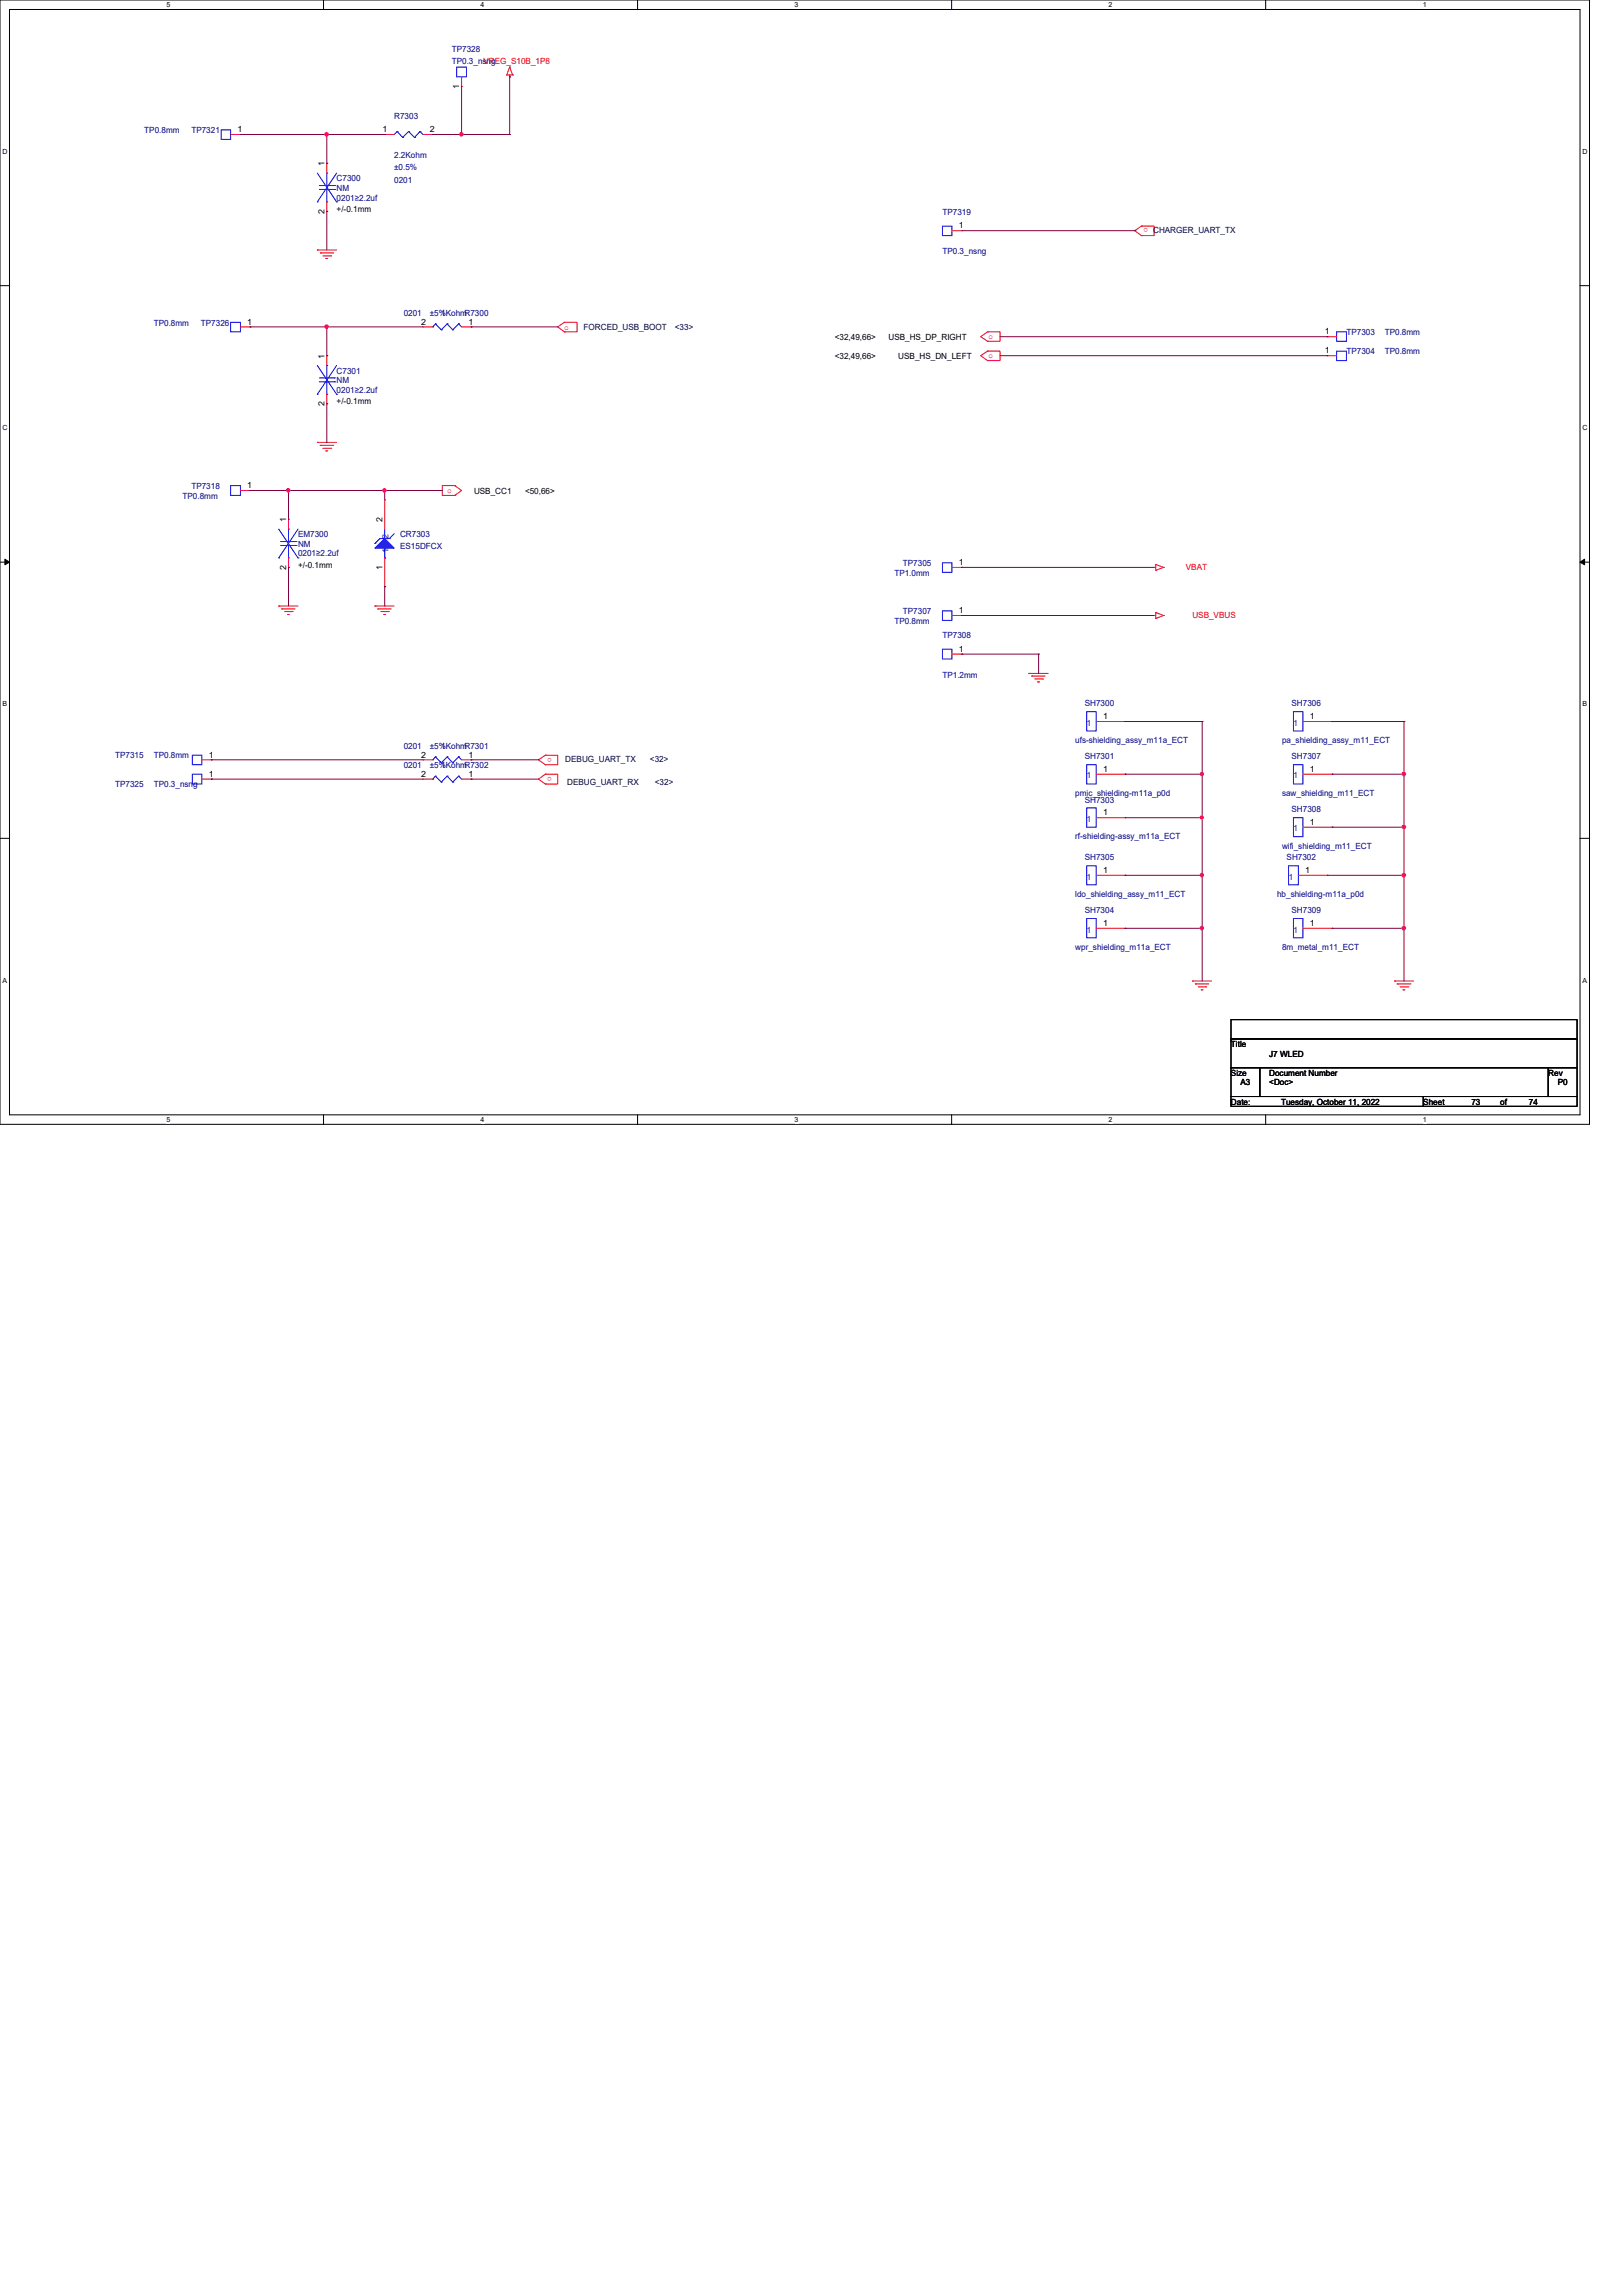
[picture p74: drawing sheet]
<svg xmlns="http://www.w3.org/2000/svg" width="210mm" height="297mm" viewBox="0 0 210 297" stroke-linecap="round" stroke-linejoin="round" font-family="sans-serif">
<defs><g id="words">
<g font-size="1.1" fill="#000080">
<text x="58.5" y="6.8">TP7328</text>
<text x="58.5" y="8.3">TP0.3_nsng</text>
<text x="18.7" y="17.2">TP0.8mm</text>
<text x="24.8" y="17.2">TP7321</text>
<text x="51" y="15.4">R7303</text>
<text x="43.6" y="23.5">C7300</text>
<text x="51" y="20.4">2.2Kohm</text>
<text x="51" y="22.1">±0.5%</text>
<text x="51" y="23.7">0201</text>
<text x="43.6" y="24.7">NM</text>
<text x="43.6" y="26">0201≥2.2uf</text>
<text x="122" y="27.8">TP7319</text>
<text x="122" y="32.9">TP0.3_nsng</text>
<text x="52.2" y="40.9">0201</text>
<text x="55.6" y="40.9">±5%</text>
<text x="57.1" y="40.9">1KohmR7300</text>
<text x="19.9" y="42.1">TP0.8mm</text>
<text x="26" y="42.1">TP7326</text>
<text x="174.2" y="43.3">TP7303</text>
<text x="174.2" y="45.8">TP7304</text>
<text x="179.2" y="43.3">TP0.8mm</text>
<text x="179.2" y="45.8">TP0.8mm</text>
<text x="43.6" y="48.3">C7301</text>
<text x="43.6" y="49.6">NM</text>
<text x="43.6" y="50.8">0201≥2.2uf</text>
<text x="23.6" y="64.5">TP0.8mm</text>
<text x="24.8" y="63.3">TP7318</text>
<text x="38.6" y="69.5">EM7300</text>
<text x="38.6" y="70.7">NM</text>
<text x="38.6" y="72">0201≥2.2uf</text>
<text x="51.8" y="69.5">CR7303</text>
<text x="51.8" y="71">ES15DFCX</text>
<text x="115.7" y="74.5">TP1.0mm</text>
<text x="116.8" y="73.2">TP7305</text>
<text x="115.7" y="80.7">TP0.8mm</text>
<text x="116.8" y="79.5">TP7307</text>
<text x="122" y="82.5">TP7308</text>
<text x="122" y="87.7">TP1.2mm</text>
<text x="140.4" y="91.4">SH7300</text>
<text x="167.1" y="91.4">SH7306</text>
<text x="14.9" y="98.1">TP7315</text>
<text x="14.9" y="101.9">TP7325</text>
<text x="19.9" y="98.1">TP0.8mm</text>
<text x="19.9" y="101.9">TP0.3_nsng</text>
<text x="52.2" y="99.4">0201</text>
<text x="52.2" y="96.9">0201</text>
<text x="55.6" y="99.4">±5%</text>
<text x="55.6" y="96.9">±5%</text>
<text x="57.1" y="99.4">1KohmR7302</text>
<text x="57.1" y="96.9">1KohmR7301</text>
<text x="139.1" y="96.1">ufs-shielding_assy_m11a_ECT</text>
<text x="140.4" y="98.3">SH7301</text>
<text x="165.9" y="96.1">pa_shielding_assy_m11_ECT</text>
<text x="167.1" y="98.3">SH7307</text>
<text x="139.1" y="103">pmic_shielding-m11a_p0d</text>
<text x="140.4" y="103.8">SH7303</text>
<text x="165.9" y="103">saw_shielding_m11_ECT</text>
<text x="167.1" y="105.1">SH7308</text>
<text x="139.1" y="108.6">rf-shielding-assy_m11a_ECT</text>
<text x="140.4" y="111.3">SH7305</text>
<text x="165.9" y="109.8">wifi_shielding_m11_ECT</text>
<text x="166.5" y="111.3">SH7302</text>
<text x="139.1" y="116">ldo_shielding_assy_m11_ECT</text>
<text x="140.4" y="118.2">SH7304</text>
<text x="165.3" y="116">hb_shielding-m11a_p0d</text>
<text x="167.1" y="118.2">SH7309</text>
<text x="139.1" y="122.9">wpr_shielding_m11a_ECT</text>
<text x="165.9" y="122.9">8m_metal_m11_ECT</text>
</g>
<g font-size="1.1">
<text x="59.4" y="11.5" transform="rotate(-90 59.4 11.5)">1</text>
<text x="30.7" y="17.1">1</text>
<text x="49.5" y="17.1">1</text>
<text x="55.6" y="17.1">2</text>
<text x="42" y="21.5" transform="rotate(-90 42 21.5)">1</text>
<text x="42" y="27.6" transform="rotate(-90 42 27.6)">2</text>
<text x="43.6" y="27.4">+/-0.1mm</text>
<text x="124.1" y="29.5">1</text>
<text x="32" y="42">1</text>
<text x="54.5" y="42">2</text>
<text x="60.6" y="42">1</text>
<text x="42" y="46.4" transform="rotate(-90 42 46.4)">1</text>
<text x="108" y="44">&lt;32,49,66&gt;</text>
<text x="108" y="46.5">&lt;32,49,66&gt;</text>
<text x="115" y="44">USB_HS_DP_RIGHT</text>
<text x="116.2" y="46.5">USB_HS_DN_LEFT</text>
<text x="171.4" y="43.3">1</text>
<text x="171.4" y="45.7">1</text>
<text x="42" y="52.5" transform="rotate(-90 42 52.5)">2</text>
<text x="43.6" y="52.3">+/-0.1mm</text>
<text x="32" y="63.2">1</text>
<text x="61.3" y="63.9">USB_CC1</text>
<text x="67.9" y="63.9">&lt;50,66&gt;</text>
<text x="37" y="67.6" transform="rotate(-90 37 67.6)">1</text>
<text x="49.5" y="67.6" transform="rotate(-90 49.5 67.6)">2</text>
<text x="37" y="73.7" transform="rotate(-90 37 73.7)">2</text>
<text x="38.6" y="73.5">+/-0.1mm</text>
<text x="49.5" y="73.7" transform="rotate(-90 49.5 73.7)">1</text>
<text x="124.1" y="73.1">1</text>
<text x="124.1" y="79.3">1</text>
<text x="124.1" y="84.3">1</text>
<text x="142.7" y="93">1</text>
<text x="169.5" y="93">1</text>
<text x="27" y="98">1</text>
<text x="27" y="100.5">1</text>
<text x="54.5" y="100.5">2</text>
<text x="54.5" y="98">2</text>
<text x="60.6" y="100.5">1</text>
<text x="60.6" y="98">1</text>
<text x="142.7" y="99.9">1</text>
<text x="169.5" y="99.9">1</text>
<text x="142.7" y="105.5">1</text>
<text x="169.5" y="106.7">1</text>
<text x="142.7" y="112.9">1</text>
<text x="168.9" y="112.9">1</text>
<text x="142.7" y="119.8">1</text>
<text x="169.5" y="119.8">1</text>
<text x="159.3" y="135.5">Title</text>
<text x="164.3" y="136.7">J7 WLED</text>
<text x="159.3" y="139.2">Size</text>
<text x="159.3" y="142.9">Date:</text>
<text x="160.5" y="140.4">A3</text>
<text x="164.3" y="139.2">Document Number</text>
<text x="164.3" y="140.4">&lt;Doc&gt;</text>
<text x="165.8" y="142.9">Tuesday, October 11, 2022</text>
<text x="184.2" y="142.9">Sheet</text>
<text x="190.4" y="142.9">73</text>
<text x="194.1" y="142.9">of</text>
<text x="197.9" y="142.9">74</text>
<text x="200.4" y="139.2">Rev</text>
<text x="201.6" y="140.4">P0</text>
</g>
<g font-size="1.1" fill="#f00">
<text x="62.6" y="8.3">VREG_S10B_1P8</text>
<text x="148.6" y="29.5" transform="rotate(-180 148.6 29.5)">o</text>
<text x="73" y="42.6">o</text>
<text x="127.9" y="43.9">o</text>
<text x="127.9" y="46.4">o</text>
<text x="57.9" y="63.8">o</text>
<text x="153.5" y="73.7">VBAT</text>
<text x="154.3" y="80">USB_VBUS</text>
<text x="71.4" y="98" transform="rotate(-180 71.4 98)">o</text>
<text x="71.4" y="100.5" transform="rotate(-180 71.4 100.5)">o</text>
</g>
<g font-size="1.1" fill="#000040">
<text x="149.2" y="30.2">CHARGER_UART_TX</text>
<text x="75.5" y="42.8">FORCED_USB_BOOT</text>
<text x="87.3" y="42.8">&lt;33&gt;</text>
<text x="73.2" y="98.6">DEBUG_UART_TX</text>
<text x="73.4" y="101.6">DEBUG_UART_RX</text>
<text x="84.1" y="98.6">&lt;32&gt;</text>
<text x="84.8" y="101.6">&lt;32&gt;</text>
</g>
<g font-size="1.1" fill="#004080">
<text x="50.3" y="71.5" transform="rotate(-90 50.3 71.5)">1</text>
<text x="50.3" y="69.7" transform="rotate(-90 50.3 69.7)">2</text>
<text x="140.6" y="93.9">1</text>
<text x="167.3" y="93.9">1</text>
<text x="140.6" y="100.7">1</text>
<text x="167.3" y="100.7">1</text>
<text x="140.6" y="106.3">1</text>
<text x="167.3" y="107.6">1</text>
<text x="140.6" y="113.8">1</text>
<text x="166.8" y="113.8">1</text>
<text x="140.6" y="120.6">1</text>
<text x="167.3" y="120.6">1</text>
</g>
<g font-size=".9">
<text x="21.5" y=".9">5</text>
<text x="62.2" y=".9">4</text>
<text x="102.8" y=".9">3</text>
<text x="143.5" y=".9">2</text>
<text x="184.1" y=".9">1</text>
<text x=".3" y="19.9">D</text>
<text x="204.8" y="19.9">D</text>
<text x=".3" y="55.6">C</text>
<text x="204.8" y="55.6">C</text>
<text x=".3" y="91.4">B</text>
<text x="204.8" y="91.4">B</text>
<text x=".3" y="127.1">A</text>
<text x="204.8" y="127.1">A</text>
<text x="21.5" y="145.2">5</text>
<text x="62.2" y="145.2">4</text>
<text x="102.8" y="145.2">3</text>
<text x="143.5" y="145.2">2</text>
<text x="184.1" y="145.2">1</text>
</g>
</g></defs>
<path d="M0 0h205.7v145.5h-205.7zM1.2 1.2h203.3v143h-203.3z" fill="none" stroke="#000" stroke-width=".13"/>
<g fill="#fff">
<path d="M21.5 .1h.6v1h-.6z"/>
<path d="M21.5 144.4h.6v1h-.6z"/>
</g>
<path d="M41.9 0v1.2M41.9 144.2v1.3" fill="none" stroke="#000" stroke-width=".13"/>
<g fill="#fff">
<path d="M62.2 .1h.5v1h-.5z"/>
<path d="M62.2 144.4h.5v1h-.5z"/>
</g>
<path d="M82.5 0v1.2M82.5 144.2v1.3" fill="none" stroke="#000" stroke-width=".13"/>
<g fill="#fff">
<path d="M102.8 .1h.5v1h-.5z"/>
<path d="M102.8 144.4h.5v1h-.5z"/>
</g>
<path d="M123.1 0v1.2M123.1 144.2v1.3" fill="none" stroke="#000" stroke-width=".13"/>
<g fill="#fff">
<path d="M143.5 .1h.5v1h-.5z"/>
<path d="M143.5 144.4h.5v1h-.5z"/>
</g>
<path d="M163.8 0v1.2M163.8 144.2v1.3" fill="none" stroke="#000" stroke-width=".13"/>
<g fill="#fff">
<path d="M184.1 .1h.5v1h-.5z"/>
<path d="M184.1 144.4h.5v1h-.5z"/>
<path d="M.3 19.1h.7v1h-.7z"/>
<path d="M204.8 19.1h.6v1h-.6z"/>
<path d="M.3 54.8h.7v1h-.7z"/>
<path d="M204.8 54.8h.6v1h-.6z"/>
</g>
<path d="M0 37h1.2M204.5 37h1.2" fill="none" stroke="#000" stroke-width=".13"/>
<g fill="#fff">
<path d="M.3 90.6h.6v1h-.6z"/>
<path d="M204.8 90.6h.6v1h-.6z"/>
</g>
<path d="M0 72.7h1.2M.6 72.3l.6 .4-.6 .4zM204.5 72.7l.6-.4v.8zM204.5 72.7h1.2" fill="none" stroke="#000" stroke-width=".13"/>
<path d="M.6 72.3l.6 .4-.6 .4zM204.5 72.7l.6-.4v.8z" fill="#000"/>
<g fill="#fff">
<path d="M.3 126.3h.6v1h-.6z"/>
<path d="M204.8 126.3h.6v1h-.6z"/>
</g>
<path d="M0 108.5h1.2M204.5 108.5h1.2M159.3 131.9h44.8v2.5h-44.8zM159.3 134.4h44.8v3.7h-44.8zM159.3 138.1h3.7v3.8h-3.7zM163 138.1h37.4v3.8h-37.4zM200.4 138.1h3.7v3.8h-3.7zM159.3 141.9h24.9v1.2h-24.9zM184.2 141.9h19.9v1.2h-19.9z" fill="none" stroke="#000" stroke-width=".13"/>
<g fill="none" stroke="#f00" stroke-width=".13">
<path d="M49.8 17.4h1.2M49.8 17.4h.1M54.7 17.4h1.3M56 17.4h.1M59.7 11.2h.1M59.7 9.9v1.3M65.6 9.7h.1M65.6 9.7h.7M66 9.9h.1M66 8.7h.1M66 9.7v.2M66 8.7l-.4 1"/>
<path d="M66 8.7l.3 1M66.3 9.7h.1M41.1 32.3h.1M41.1 32.3h2.5M41.4 32.7h1.8M41.4 32.7h.1M41.8 33.1h1M42.2 33.4h.1M42.2 33.4h.2M42.3 21.1h.1M42.3 27.3h.1M42.3 21.1v1.3"/>
<path d="M42.3 26.1v1.2M42.8 33.1h.1M147.7 30.5h.1M147.7 29.3h.1M147.7 29.3h1.7v1.2h-1.7M147.7 29.3l-.8 .5 .8 .7M41.1 57.2h.1M41.1 57.2h2.5M41.4 57.6h1.8M41.4 57.6h.1M41.8 58h1M42.2 58.3h.1"/>
<path d="M42.2 58.3h.2M42.8 58h.1M73 41.7l-.8 .6 .8 .6M73 41.7h.1M73 42.9h.1M73 41.7h1.7v1.2h-1.7M127.8 42.9l-.9 .7 .9 .6M127.8 45.4l-.9 .6 .9 .7M127.8 42.9h.1M127.8 44.2h.1M127.8 42.9h1.6v1.3h-1.6M127.8 45.4h.1"/>
<path d="M127.8 46.7h.1M127.8 45.4h1.6v1.3h-1.6M36.1 78.4h.1M36.1 78.4h2.5M36.4 78.8h1.8M36.4 78.8h.1M36.8 79.1h1M37.2 79.5h.1M37.2 79.5h.3M37.8 79.1h.1M48.5 78.4h2.5M48.5 78.4h.1"/>
<path d="M48.9 78.8h.1M48.9 78.8h1.7M49.3 79.1h.9M49.7 79.5h.1M49.7 79.5h.2M50.2 79.1h.1M58.8 62.8l.9 .7-.9 .6M58.8 62.8h.1M58.8 64.1h.1M58.8 62.8h-1.6v1.3h1.6M123.2 79.6h1.3M124.5 79.6h.1"/>
<path d="M149.4 73.4h.1M149.4 79.6h.1M149.4 73.4h.2M149.4 79.6h.2M149.6 73.8h.1M149.6 73h.1M149.6 79.2h.1M149.6 73v.8M149.6 79.2v.8M149.6 73l1 .4M149.6 79.2l1 .4M150.6 73.4l-1 .4"/>
<path d="M150.6 79.6l-1 .4M150.6 73.4h.1M150.6 79.6h.1M70.6 97.7l-.9 .6 .9 .6M70.6 98.9h.1M70.6 97.7h.1M70.6 97.7h1.6v1.2h-1.6M133.1 87.1h2.5M133.1 87.1h.1M133.5 87.5h.1M133.5 87.5h1.8M133.9 87.8h1"/>
<path d="M134.3 88.2h.1M134.3 88.2h.2M134.9 87.8h.1M149.6 80h.1M54.7 100.8h1.3M54.7 100.8h.1M59.7 100.8h1.3M61 100.8h.1M70.6 100.2l-.9 .6 .9 .6M70.6 101.4h.1M70.6 100.2h.1M70.6 100.2h1.6v1.2h-1.6"/>
<path d="M141.9 100.2h3.7M145.6 100.2h.1M168 113.2h3.7M168.6 100.2h3.8M171.7 113.2h.1M172.4 100.2h.1M154.3 126.9h2.5M154.3 126.9h.1M154.7 127.3h.1M154.7 127.3h1.7M155.1 127.7h.9M155.4 128.1h.1"/>
<path d="M155.4 128.1h.3M156 127.7h.1M180.5 126.9h2.4M180.5 126.9h.1M180.8 127.3h.1M180.8 127.3h1.8M181.2 127.7h1M181.6 128.1h.2M181.6 128.1h.1M182.2 127.7h.1"/>
</g>
<g fill="none" stroke="#00f" stroke-width=".13">
<path d="M51.4 17l-.4 .4M51.4 17h.1M51.4 17l.7 .8M52.1 17.8h.1M52.9 17h.1M52.9 17l.7 .8M52.9 17l-.8 .8M53.6 17.8h.1M54.4 17l-.8 .8M54.4 17h.1M54.4 17l.3 .4M54.7 17.4h.1"/>
<path d="M59.1 8.7h1.3v1.2h-1.3zM41.1 26.1h.1M41.1 22.4l2.5 3.7M41.3 24h2M41.3 24.5h2M42.3 22.4h.1M42.3 26.1h.1M42.3 22.4v1.6M42.3 24.5v1.6M43.3 24h.1M43.3 24.5h.1M43.6 26.1h.1"/>
<path d="M43.6 22.4l-2.5 3.7M122 79h1.2v1.3h-1.2zM140.6 98.9h1.3v2.5h-1.3zM167.4 98.9h1.2v2.5h-1.2zM56 100.8h.1M56.3 100.4l.8 .8M56.3 100.4h.1M56.3 100.4l-.3 .4M57.1 101.2h.1M57.9 100.4h.1M57.9 100.4l-.8 .8M57.9 100.4l.7 .8"/>
<path d="M58.6 101.2h.1M59.4 100.4h.1M59.4 100.4l-.8 .8M59.4 100.4l.3 .4M166.8 112h1.2v2.5h-1.2z"/>
</g>
<path d="M48.5 70.9l1.3-1.2 1.2 1.2z" fill="#00f"/>
<g fill="none" stroke="#00f" stroke-width=".13">
<path d="M28.6 16.8h1.2v1.2h-1.2zM122 29.3h1.2v1.2h-1.2zM29.8 41.7h1.3v1.2h-1.3zM41.1 51h.1M41.1 47.3l2.5 3.7M41.3 48.9h2M41.3 49.4h2M42.3 47.3h.1M42.3 51h.1M42.3 47.3v1.6M42.3 49.4v1.6M43.3 48.9h.1"/>
<path d="M43.3 49.4h.1M43.6 51h.1M43.6 47.3l-2.5 3.7M56 42.3h.1M56.3 41.9l.8 .8M56.3 41.9h.1M56.3 41.9l-.3 .4M57.1 42.7h.1M57.9 41.9h.1M57.9 41.9l-.8 .8M57.9 41.9l.7 .8M58.6 42.7h.1"/>
<path d="M59.4 41.9h.1M59.4 41.9l-.8 .8M59.4 41.9l.3 .4M173 42.9h1.2v1.3h-1.2zM173 45.4h1.2v1.3h-1.2zM29.8 62.8h1.3v1.3h-1.3zM36.1 72.2h.1M36.1 68.5l2.5 3.7M36.3 70.1h2M36.3 70.6h2M37.3 68.5h.1M37.3 72.2h.1"/>
<path d="M37.3 68.5v1.6M37.3 70.6v1.6M38.3 70.1h.1M38.3 70.6h.1M38.6 72.2h.1M38.6 68.5l-2.5 3.7M48.5 70.9l1.3-1.2 1.2 1.2zM48.5 70.3h.1M49.1 69.7h.1M49.1 69.7l-.6 .6M49.1 69.7h1.3M49.8 69.7h.1"/>
<path d="M49.8 72.2h.1M49.8 68.5v1.2M49.8 70.9v1.3M50.4 69.7h.1M51 69l-.6 .7M122 72.8h1.2v1.2h-1.2zM24.9 97.7h1.2v1.2h-1.2zM56 98.3h.1M56.3 97.9l.8 .8M56.3 97.9h.1M56.3 97.9l-.3 .4M57.1 98.7h.1"/>
<path d="M57.9 97.9h.1M57.9 97.9l-.8 .8M57.9 97.9l.7 .8M58.6 98.7h.1M59.4 97.9h.1M59.4 97.9l-.8 .8M59.4 97.9l.3 .4M122 84h1.2v1.3h-1.2zM140.6 92.1h1.3v2.5h-1.3zM167.4 92.1h1.2v2.5h-1.2zM24.9 100.2h1.2v1.2h-1.2zM140.6 104.5h1.3v2.5h-1.3z"/>
<path d="M140.6 112h1.3v2.5h-1.3zM140.6 118.8h1.3v2.5h-1.3zM167.4 105.8h1.2v2.4h-1.2zM167.4 118.8h1.2v2.5h-1.2z"/>
</g>
<g fill="none" stroke="#f00" stroke-width=".13">
<path d="M29.8 17.4h1.3M31.1 17.4h.1M123.2 29.8h1.3M124.5 29.8h.1M31.1 42.3h1.2M32.3 42.3h.1M42.3 46h.1M42.3 52.2h.1M42.3 46v1.3M42.3 51v1.2M54.7 42.3h1.3M54.7 42.3h.1"/>
<path d="M59.7 42.3h1.3M61 42.3h.1M171.7 43.6h1.3M171.7 46h1.3M171.7 43.6h.1M171.7 46h.1M31.1 63.5h1.2M32.3 63.5h.1M37.3 67.2h.1M37.3 73.4h.1M37.3 67.2v1.3M37.3 72.2v1.2"/>
<path d="M49.8 64.7h.1M49.8 75.9h.1M49.8 64.7v3.8M49.8 72.2v3.7M123.2 73.4h1.3M124.5 73.4h.1M26.1 98.3h1.2M27.3 98.3h.1M54.7 98.3h1.3M54.7 98.3h.1M59.7 98.3h1.3M61 98.3h.1"/>
<path d="M123.2 84.6h1.3M124.5 84.6h.1M141.9 93.3h3.7M145.6 93.3h.1M168.6 93.3h3.8M172.4 93.3h.1M26.1 100.8h1.2M27.3 100.8h.1M141.9 105.8h3.7M141.9 113.2h3.7M145.6 105.8h.1M145.6 113.2h.1"/>
<path d="M168.6 107h3.8M172.4 107h.1M141.9 120.1h3.7M145.6 120.1h.1M168.6 120.1h3.8M172.4 120.1h.1"/>
</g>
<path d="M31.1 17.4h11.2M42.3 17.4h.1M42.3 17.4v3.7M66 9.9h.1M66 9.9v7.5M42.3 21.1h.1" fill="none" stroke="#800040" stroke-width=".13"/>
<path d="M42.1 17.2h.3l.1 .2-.1 .1-.2 .1-.1-.1z" fill-rule="evenodd" fill="#f0f"/>
<path d="M42.1 17.2h.3l.1 .2-.1 .1-.2 .1-.1-.1z" fill="none" stroke="#f0f" stroke-width=".13"/>
<path d="M42.3 17.4h7.5M49.8 17.4h.1M56 17.4h3.7M56 17.4h.1M42.3 27.3h.1M42.3 27.3v5M124.5 29.8h22.4M146.9 29.8h.1M32.3 42.3h22.4M32.3 42.3h.1M42.3 42.3h.1" fill="none" stroke="#800040" stroke-width=".13"/>
<path d="M42.1 42.1h.3l.1 .1-.1 .2-.2 .1-.1-.1z" fill-rule="evenodd" fill="#f0f"/>
<path d="M42.1 42.1h.3l.1 .1-.1 .2-.2 .1-.1-.1z" fill="none" stroke="#f0f" stroke-width=".13"/>
<g fill="none" stroke="#800040" stroke-width=".13">
<path d="M42.3 46h.1M42.3 52.2h.1M42.3 42.3v3.7M42.3 52.2v5M61 42.3h11.2M61 42.3h.1M129.4 43.6h42.3M129.4 46h42.3M171.7 43.6h.1M171.7 46h.1M32.3 63.5h17.5M32.3 63.5h.1"/>
<path d="M37.3 63.5h.1"/>
</g>
<path d="M37.1 63.3h.3l.1 .1-.1 .2-.1 .1-.2-.1z" fill-rule="evenodd" fill="#f0f"/>
<path d="M37.1 63.3h.3l.1 .1-.1 .2-.1 .1-.2-.1z" fill="none" stroke="#f0f" stroke-width=".13"/>
<path d="M37.3 63.5h.1M37.3 63.5v3.7M49.8 63.5h7.4M49.8 63.5h.1M49.8 63.5v1.2" fill="none" stroke="#800040" stroke-width=".13"/>
<path d="M49.6 63.3h.3l.1 .1-.1 .2-.2 .1-.1-.1z" fill-rule="evenodd" fill="#f0f"/>
<path d="M49.6 63.3h.3l.1 .1-.1 .2-.2 .1-.1-.1z" fill="none" stroke="#f0f" stroke-width=".13"/>
<g fill="none" stroke="#800040" stroke-width=".13">
<path d="M59.7 17.4h.1M59.7 11.2v6.2M59.7 17.4h6.3M66 17.4h.1M37.3 73.4h.1M37.3 73.4v5M49.8 75.9h.1M49.8 75.9v2.5M124.5 73.4h24.9M124.5 79.6h24.9M124.5 73.4h.1M124.5 79.6h.1"/>
<path d="M27.3 98.3h.1M27.3 98.3h27.4M61 98.3h8.7M61 98.3h.1M124.5 84.6h.1M124.5 84.6h9.9M134.4 84.6h.1M134.4 84.6v2.5M27.3 100.8h.1M27.3 100.8h27.4M61 100.8h8.7M61 100.8h.1"/>
</g>
<path d="M59.5 17.2h.4v.2v.1l-.2 .1-.2-.1z" fill-rule="evenodd" fill="#f0f"/>
<path d="M59.5 17.2h.4v.2v.1l-.2 .1-.2-.1z" fill="none" stroke="#f0f" stroke-width=".13"/>
<path d="M145.6 93.3h.1M145.6 93.3h10M155.6 93.3h.1M155.6 93.3v6.9h-10M172.4 93.3h9.3M172.4 93.3h.1M181.7 93.3h.1M181.7 93.3v6.9M145.6 100.2h.1" fill="none" stroke="#800040" stroke-width=".13"/>
<path d="M155.4 100h.3v.1v.2l-.2 .1-.1-.1z" fill-rule="evenodd" fill="#f0f"/>
<path d="M155.4 100h.3v.1v.2l-.2 .1-.1-.1z" fill="none" stroke="#f0f" stroke-width=".13"/>
<path d="M155.6 105.8h.1M155.6 100.2v5.6M172.4 100.2h9.3M172.4 100.2h.1" fill="none" stroke="#800040" stroke-width=".13"/>
<path d="M181.5 100h.3l.1 .1-.1 .2-.1 .1-.2-.1z" fill-rule="evenodd" fill="#f0f"/>
<path d="M181.5 100h.3l.1 .1-.1 .2-.1 .1-.2-.1z" fill="none" stroke="#f0f" stroke-width=".13"/>
<path d="M145.6 105.8h10M155.6 105.8h.1M155.6 113.2h.1M155.6 105.8v7.4M181.7 100.2h.1M181.7 100.2v6.8" fill="none" stroke="#800040" stroke-width=".13"/>
<path d="M155.4 105.6h.3v.1v.2l-.2 .1-.1-.1z" fill-rule="evenodd" fill="#f0f"/>
<path d="M155.4 105.6h.3v.1v.2l-.2 .1-.1-.1z" fill="none" stroke="#f0f" stroke-width=".13"/>
<path d="M155.4 113h.3v.2v.2l-.2 .1-.1-.1z" fill-rule="evenodd" fill="#f0f"/>
<path d="M155.4 113h.3v.2v.2l-.2 .1-.1-.1z" fill="none" stroke="#f0f" stroke-width=".13"/>
<path d="M172.4 107h9.3M172.4 107h.1M181.7 107h.1M181.7 107v6.2" fill="none" stroke="#800040" stroke-width=".13"/>
<path d="M181.5 113h.3l.1 .2-.1 .2-.1 .1-.2-.1z" fill-rule="evenodd" fill="#f0f"/>
<path d="M181.5 113h.3l.1 .2-.1 .2-.1 .1-.2-.1z" fill="none" stroke="#f0f" stroke-width=".13"/>
<path d="M181.5 106.8h.3l.1 .2-.1 .2h-.1h-.2z" fill-rule="evenodd" fill="#f0f"/>
<path d="M181.5 106.8h.3l.1 .2-.1 .2h-.1h-.2z" fill="none" stroke="#f0f" stroke-width=".13"/>
<path d="M145.6 113.2h.1M145.6 113.2h10M155.6 113.2h.1M155.6 113.2v6.9h-10M171.7 113.2h10M181.7 113.2h.1M181.7 113.2v6.9M145.6 120.1h.1" fill="none" stroke="#800040" stroke-width=".13"/>
<path d="M155.4 119.9h.3v.2v.1l-.2 .1-.1-.1z" fill-rule="evenodd" fill="#f0f"/>
<path d="M155.4 119.9h.3v.2v.1l-.2 .1-.1-.1z" fill="none" stroke="#f0f" stroke-width=".13"/>
<path d="M155.6 120.1h.1M155.6 120.1v6.8M172.4 120.1h9.3M172.4 120.1h.1" fill="none" stroke="#800040" stroke-width=".13"/>
<path d="M181.5 119.9h.3l.1 .2-.1 .1-.1 .1-.2-.1z" fill-rule="evenodd" fill="#f0f"/>
<path d="M181.5 119.9h.3l.1 .2-.1 .1-.1 .1-.2-.1z" fill="none" stroke="#f0f" stroke-width=".13"/>
<path d="M181.7 120.1h.1M181.7 120.1v6.8" fill="none" stroke="#800040" stroke-width=".13"/>
<path d="M42.1 17.2h.3l.1 .2-.1 .1-.2 .1-.1-.1z" fill-rule="evenodd" fill="#f0f"/>
<path d="M42.1 17.2h.3l.1 .2-.1 .1-.2 .1-.1-.1z" fill="none" stroke="#f0f" stroke-width=".13"/>
<path d="M42.1 42.1h.3l.1 .1-.1 .2-.2 .1-.1-.1z" fill-rule="evenodd" fill="#f0f"/>
<path d="M42.1 42.1h.3l.1 .1-.1 .2-.2 .1-.1-.1z" fill="none" stroke="#f0f" stroke-width=".13"/>
<path d="M37.1 63.3h.3l.1 .1-.1 .2-.1 .1-.2-.1z" fill-rule="evenodd" fill="#f0f"/>
<path d="M37.1 63.3h.3l.1 .1-.1 .2-.1 .1-.2-.1z" fill="none" stroke="#f0f" stroke-width=".13"/>
<path d="M49.6 63.3h.3l.1 .1-.1 .2-.2 .1-.1-.1z" fill-rule="evenodd" fill="#f0f"/>
<path d="M49.6 63.3h.3l.1 .1-.1 .2-.2 .1-.1-.1z" fill="none" stroke="#f0f" stroke-width=".13"/>
<path d="M59.5 17.2h.4v.2v.1l-.2 .1-.2-.1z" fill-rule="evenodd" fill="#f0f"/>
<path d="M59.5 17.2h.4v.2v.1l-.2 .1-.2-.1z" fill="none" stroke="#f0f" stroke-width=".13"/>
<path d="M155.4 100h.3v.1v.2l-.2 .1-.1-.1z" fill-rule="evenodd" fill="#f0f"/>
<path d="M155.4 100h.3v.1v.2l-.2 .1-.1-.1z" fill="none" stroke="#f0f" stroke-width=".13"/>
<path d="M181.5 100h.3l.1 .1-.1 .2-.1 .1-.2-.1z" fill-rule="evenodd" fill="#f0f"/>
<path d="M181.5 100h.3l.1 .1-.1 .2-.1 .1-.2-.1z" fill="none" stroke="#f0f" stroke-width=".13"/>
<path d="M155.4 105.6h.3v.1v.2l-.2 .1-.1-.1z" fill-rule="evenodd" fill="#f0f"/>
<path d="M155.4 105.6h.3v.1v.2l-.2 .1-.1-.1z" fill="none" stroke="#f0f" stroke-width=".13"/>
<path d="M155.4 113h.3v.2v.2l-.2 .1-.1-.1z" fill-rule="evenodd" fill="#f0f"/>
<path d="M155.4 113h.3v.2v.2l-.2 .1-.1-.1z" fill="none" stroke="#f0f" stroke-width=".13"/>
<path d="M181.5 113h.3l.1 .2-.1 .2-.1 .1-.2-.1z" fill-rule="evenodd" fill="#f0f"/>
<path d="M181.5 113h.3l.1 .2-.1 .2-.1 .1-.2-.1z" fill="none" stroke="#f0f" stroke-width=".13"/>
<path d="M181.5 106.8h.3l.1 .2-.1 .2h-.1h-.2z" fill-rule="evenodd" fill="#f0f"/>
<path d="M181.5 106.8h.3l.1 .2-.1 .2h-.1h-.2z" fill="none" stroke="#f0f" stroke-width=".13"/>
<path d="M155.4 119.9h.3v.2v.1l-.2 .1-.1-.1z" fill-rule="evenodd" fill="#f0f"/>
<path d="M155.4 119.9h.3v.2v.1l-.2 .1-.1-.1z" fill="none" stroke="#f0f" stroke-width=".13"/>
<path d="M181.5 119.9h.3l.1 .2-.1 .1-.1 .1-.2-.1z" fill-rule="evenodd" fill="#f0f"/>
<path d="M181.5 119.9h.3l.1 .2-.1 .1-.1 .1-.2-.1z" fill="none" stroke="#f0f" stroke-width=".13"/>
<use href="#words"/>
</svg>
